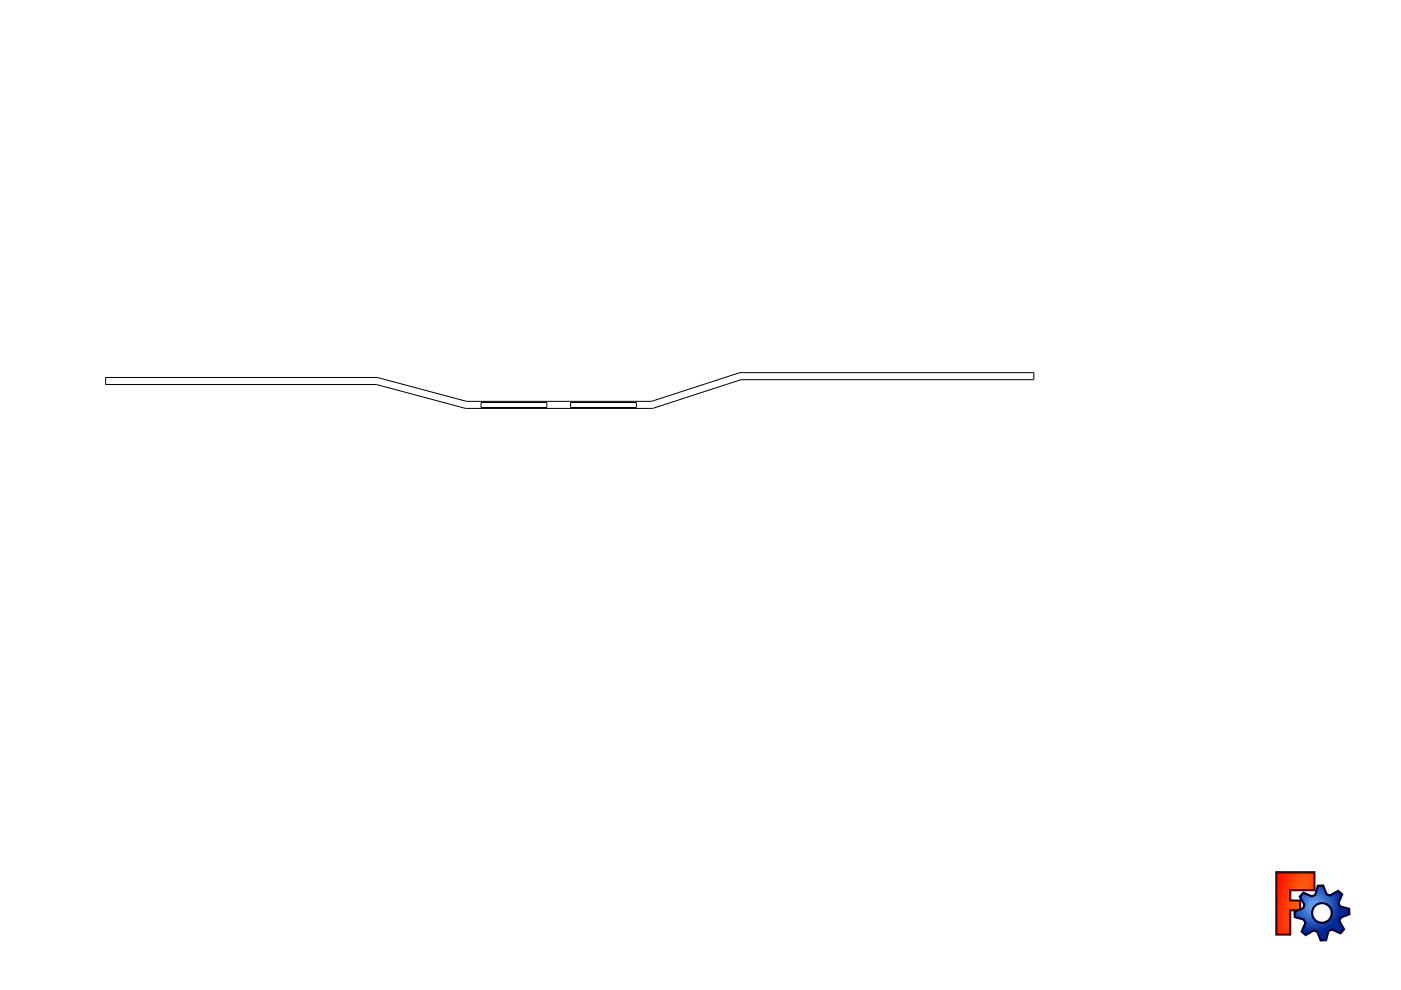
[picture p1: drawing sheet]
<svg xmlns="http://www.w3.org/2000/svg" width="297mm" height="210mm" viewBox="0 0 297 210" stroke-linecap="round" stroke-linejoin="round" font-family="sans-serif">
<g fill="#000">
<path d="M270.6 184.9h8.1v3.8h-5.1v2.2h2v2.1h-2v5.1h-3z" fill-rule="evenodd"/>
<path d="M276.3 189.3l-.7 .8 1 1.7-.3 .8-1.9 .7 .1 1.1 1.9 .6 .4 .7-.8 1.8 .8 .8 1.7-1 .8 .3 .7 1.8 1.2-.1 .5-1.9 .7-.3 1.8 .8 .8-.9-1-1.7 .2-.8 1.9-.7-.1-1.1-1.9-.5-.3-.7 .8-1.9-.9-.7-1.7 1-.7-.3-.8-1.9-1.1 .1-.5 1.9-.7 .4zM278.2 193.6a2.1 2.1 0 0 1 4.2 0 2.1 2.1 0 0 1-4.2 0z" fill-rule="evenodd"/>
</g>
<path d="M270.6 184.9h8.1v3.8h-5.1v2.2h2v2.1h-2v5.1h-3z" fill="none" stroke="#370700" stroke-width=".45"/>
<g fill="none" stroke="#000137" stroke-width=".45">
<path d="M276.3 189.3l1.9 .8 .7-.4 .5-1.9 1.1-.1 .8 1.9 .7 .3 1.7-1 .9 .7-.8 1.9 .3 .7 1.9 .5 .1 1.1-1.9 .7-.2 .8 1 1.7-.8 .9-1.8-.8-.7 .3-.5 1.9-1.2 .1-.7-1.8-.8-.3-1.7 1-.8-.8 .8-1.8-.4-.7-1.9-.6-.1-1.1 1.9-.7 .3-.8-1-1.7z"/>
<circle cx="280.3" cy="193.6" r="2.08"/>
</g>
<path d="M22.4 80h57.6l18.9 5.1h39.2l18.8-6.1h62.3v1.5h-62.1l-18.7 6.1h-39.7l-18.9-5.1h-57.4zM102 85.3h13.9v1.1h-13.9zM121 85.3h13.9v1.1h-13.9z" fill="none" stroke="#000" stroke-width=".21"/>
</svg>
